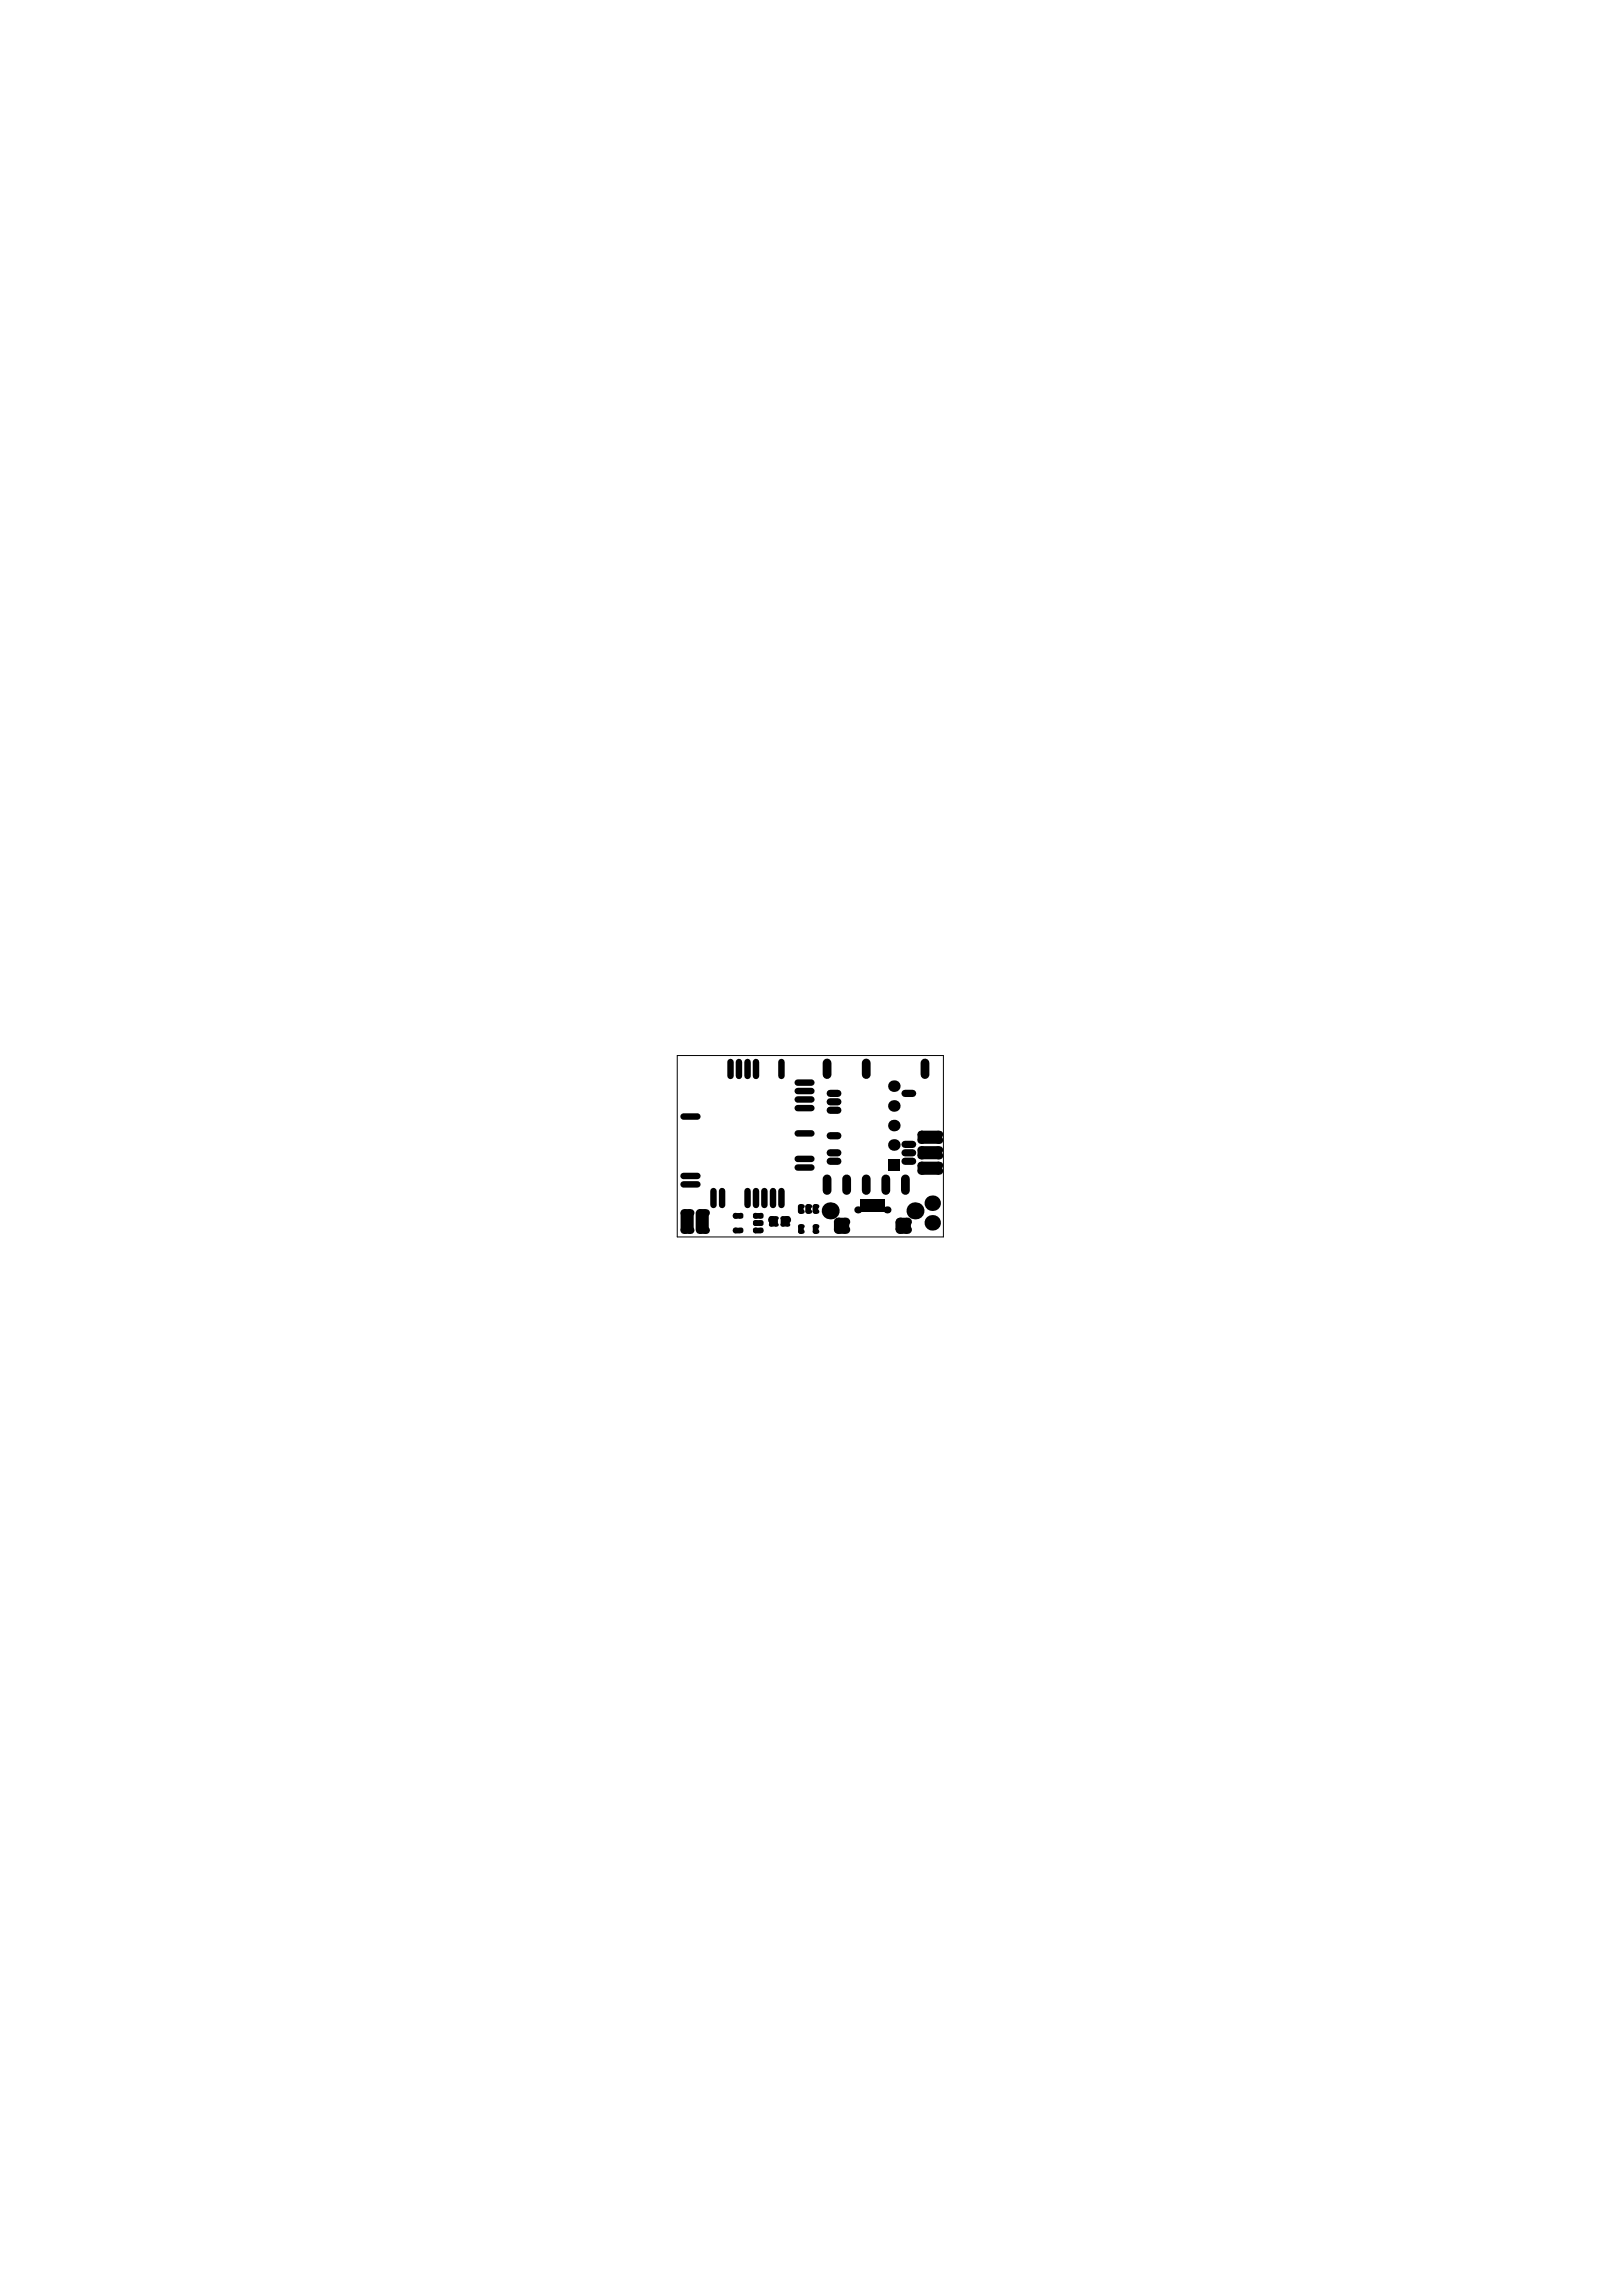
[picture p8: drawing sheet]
<svg xmlns="http://www.w3.org/2000/svg" width="210mm" height="297mm" viewBox="0 0 210 297" stroke-linecap="round" stroke-linejoin="round" font-family="sans-serif">
<path d="M87.6 136.6h34.5v23.4h-34.5z" fill="none" stroke="#000" stroke-width=".13"/>
<g fill="#000">
<circle cx="88.5" cy="156.9" r=".48"/>
<circle cx="88.5" cy="159.2" r=".48"/>
<circle cx="89.3" cy="159.2" r=".48"/>
<circle cx="89.3" cy="156.9" r=".48"/>
<circle cx="90.5" cy="156.9" r=".48"/>
<circle cx="90.5" cy="159.2" r=".48"/>
<circle cx="91.3" cy="159.2" r=".48"/>
<circle cx="91.3" cy="156.9" r=".48"/>
<circle cx="95.1" cy="159.3" r=".28"/>
<circle cx="95.1" cy="159.1" r=".28"/>
<circle cx="95.1" cy="157.2" r=".28"/>
<circle cx="95.1" cy="157.4" r=".28"/>
<circle cx="95.8" cy="157.4" r=".28"/>
<circle cx="95.8" cy="157.2" r=".28"/>
<circle cx="95.8" cy="159.1" r=".28"/>
<circle cx="95.8" cy="159.3" r=".28"/>
<circle cx="97.7" cy="158.3" r=".28"/>
<circle cx="97.7" cy="158.1" r=".28"/>
<circle cx="97.7" cy="159.3" r=".28"/>
<circle cx="97.7" cy="159.1" r=".28"/>
<circle cx="97.7" cy="157.4" r=".28"/>
<circle cx="97.7" cy="157.2" r=".28"/>
<circle cx="98.4" cy="158.3" r=".28"/>
<circle cx="98.4" cy="159.3" r=".28"/>
<circle cx="98.4" cy="159.1" r=".28"/>
<circle cx="98.4" cy="157.4" r=".28"/>
<circle cx="98.4" cy="157.2" r=".28"/>
<circle cx="98.4" cy="158.1" r=".28"/>
<circle cx="99.7" cy="157.6" r=".24"/>
<circle cx="99.7" cy="158.5" r=".24"/>
<circle cx="99.9" cy="157.8" r=".49"/>
<circle cx="100.4" cy="158.5" r=".24"/>
<circle cx="100.4" cy="157.6" r=".24"/>
<circle cx="101.2" cy="158.5" r=".24"/>
<circle cx="101.2" cy="157.6" r=".24"/>
<circle cx="101.8" cy="157.8" r=".49"/>
<circle cx="101.9" cy="158.5" r=".24"/>
<circle cx="101.9" cy="157.6" r=".24"/>
<circle cx="103.5" cy="156.1" r=".28"/>
<circle cx="103.5" cy="158.7" r=".28"/>
<circle cx="103.5" cy="159.3" r=".28"/>
<circle cx="103.5" cy="156.8" r=".28"/>
<circle cx="103.7" cy="156.8" r=".28"/>
<circle cx="103.7" cy="156.1" r=".28"/>
<circle cx="103.7" cy="159.3" r=".28"/>
<circle cx="103.7" cy="158.7" r=".28"/>
<circle cx="104.5" cy="156.1" r=".28"/>
<circle cx="104.5" cy="156.8" r=".28"/>
<circle cx="104.7" cy="156.8" r=".28"/>
<circle cx="104.7" cy="156.1" r=".28"/>
<circle cx="105.4" cy="156.1" r=".28"/>
<circle cx="105.4" cy="158.7" r=".28"/>
<circle cx="105.4" cy="159.3" r=".28"/>
<circle cx="105.4" cy="156.8" r=".28"/>
<circle cx="105.6" cy="156.1" r=".28"/>
<circle cx="105.6" cy="158.7" r=".28"/>
<circle cx="105.6" cy="156.8" r=".28"/>
<circle cx="105.6" cy="159.3" r=".28"/>
<circle cx="107.4" cy="156.7" r="1.1"/>
<circle cx="108.5" cy="158.1" r=".55"/>
<circle cx="108.5" cy="159.1" r=".55"/>
<circle cx="109.4" cy="158.1" r=".55"/>
<circle cx="109.4" cy="159.1" r=".55"/>
<circle cx="111" cy="156.5" r=".46"/>
<circle cx="114.8" cy="156.5" r=".46"/>
<circle cx="115.7" cy="140.5" r=".75"/>
<circle cx="115.7" cy="143.1" r=".75"/>
<circle cx="115.7" cy="145.6" r=".75"/>
<circle cx="115.7" cy="148.1" r=".75"/>
<circle cx="116.4" cy="159.1" r=".55"/>
<circle cx="116.4" cy="158.1" r=".55"/>
<circle cx="117.3" cy="158.1" r=".55"/>
<circle cx="117.3" cy="159.1" r=".55"/>
<circle cx="118.4" cy="156.7" r="1.1"/>
<circle cx="119.2" cy="149.5" r=".48"/>
<circle cx="119.2" cy="146.8" r=".48"/>
<circle cx="119.2" cy="147.5" r=".48"/>
<circle cx="119.2" cy="148.8" r=".48"/>
<circle cx="119.2" cy="150.8" r=".48"/>
<circle cx="119.2" cy="151.5" r=".48"/>
<circle cx="120.6" cy="155.7" r="1"/>
<circle cx="120.6" cy="158.2" r="1"/>
<circle cx="121.5" cy="148.8" r=".48"/>
<circle cx="121.5" cy="149.5" r=".48"/>
<circle cx="121.5" cy="146.8" r=".48"/>
<circle cx="121.5" cy="151.5" r=".48"/>
<circle cx="121.5" cy="150.8" r=".48"/>
<circle cx="121.5" cy="147.5" r=".48"/>
</g>
<g fill="#000">
<path d="M88.1 156.9l.5-.5h.7l.5 .5v2.2l-.5 .5h-.7l-.5-.5z" fill-rule="evenodd"/>
<path d="M90 156.9l.5-.5h.7l.5 .5v2.2l-.5 .5h-.7l-.5-.5z" fill-rule="evenodd"/>
<path d="M94.8 157.2l.3-.3h.7l.3 .3v.2l-.3 .3h-.7l-.3-.3z" fill-rule="evenodd"/>
<path d="M95.1 158.8h.7l.3 .3v.2l-.3 .3h-.7l-.3-.3v-.2z" fill-rule="evenodd"/>
<path d="M97.7 157.8h.7l.3 .3v.2l-.3 .3h-.7l-.2-.3v-.2z" fill-rule="evenodd"/>
<path d="M97.7 158.8h.7l.3 .3v.2l-.3 .3h-.7l-.2-.3v-.2z" fill-rule="evenodd"/>
<path d="M97.7 156.9h.7l.3 .3v.2l-.3 .3h-.7l-.2-.3v-.2z" fill-rule="evenodd"/>
<path d="M99.8 157.3h.6l.3 .3v.9l-.3 .2h-.6l-.3-.2v-.9z" fill-rule="evenodd"/>
<path d="M101.3 157.3h.6l.3 .3v.9l-.3 .2h-.6l-.3-.2v-.9z" fill-rule="evenodd"/>
<path d="M103.5 155.8h.2l.3 .3v.7l-.3 .2h-.2l-.2-.2v-.7z" fill-rule="evenodd"/>
<path d="M103.5 158.4h.2l.3 .3v.7l-.3 .2h-.2l-.2-.2v-.7z" fill-rule="evenodd"/>
<path d="M104.5 155.8h.2l.3 .2v.7l-.3 .3h-.2l-.3-.3v-.7z" fill-rule="evenodd"/>
<path d="M105.4 155.8h.2l.3 .2v.8l-.3 .2h-.2l-.2-.2v-.8z" fill-rule="evenodd"/>
<path d="M105.4 158.4h.2l.3 .3v.7l-.3 .2h-.2l-.2-.2v-.7z" fill-rule="evenodd"/>
<path d="M108.5 157.5h.9l.5 .6v1l-.5 .5h-.9l-.6-.5v-1z" fill-rule="evenodd"/>
<path d="M111.3 155.1h.6v1.6h-.6z" fill-rule="evenodd"/>
<path d="M111.9 155.1h.7v1.6h-.7z" fill-rule="evenodd"/>
<path d="M112.6 155.1h.6v1.6h-.6z" fill-rule="evenodd"/>
<path d="M113.2 155.1h.6v1.6h-.6z" fill-rule="evenodd"/>
<path d="M113.9 155.1h.6v1.6h-.6z" fill-rule="evenodd"/>
<path d="M114.9 149.9h1.5v1.5h-1.5z" fill-rule="evenodd"/>
<path d="M115.9 158.1l.5-.6h.9l.6 .6v1l-.6 .5h-.9l-.5-.5z" fill-rule="evenodd"/>
<path d="M119.2 148.3h2.3l.4 .5v.7l-.4 .5h-2.3l-.5-.5v-.7z" fill-rule="evenodd"/>
<path d="M119.2 146.3h2.3l.4 .5v.7l-.4 .5h-2.3l-.5-.5v-.7z" fill-rule="evenodd"/>
<path d="M119.2 150.3h2.3l.4 .5v.7l-.4 .5h-2.3l-.5-.5v-.7z" fill-rule="evenodd"/>
</g>
<g fill="none" stroke="#000" stroke-width=".84">
<path d="M94.5 137.4v1.8M95.6 137.4v1.8M96.7 137.4v1.8M97.8 137.4v1.8M101.1 137.4v1.8M88.5 152.1h1.8M88.5 153.2h1.8M88.5 144.4h1.8M92.3 154.1v1.8M93.4 154.1v1.8M96.7 154.1v1.8M97.8 154.1v1.8"/>
<path d="M98.9 154.1v1.8M100 154.1v1.8M101.1 154.1v1.8M103.2 149.9h1.8M103.2 143.4h1.8M103.2 142.2h1.8M103.2 140.1h1.8M103.2 146.6h1.8M103.2 151h1.8M103.2 141.2h1.8"/>
</g>
<path d="M107 137.5v1.5M112.1 137.5v1.5M119.7 137.5v1.5M107 152.5v1.5M109.6 152.5v1.5M112.1 152.5v1.5M114.6 152.5v1.5M117.2 152.5v1.5" fill="none" stroke="#000" stroke-width="1.1"/>
<path d="M107.4 150.2h1M107.4 143.6h1M107.4 141.5h1M107.4 149.1h1M107.4 146.9h1M107.4 142.5h1M117.1 150.2h1M117.1 141.5h1M117.1 148.1h1M117.1 149.1h1" fill="none" stroke="#000" stroke-width=".94"/>
</svg>
